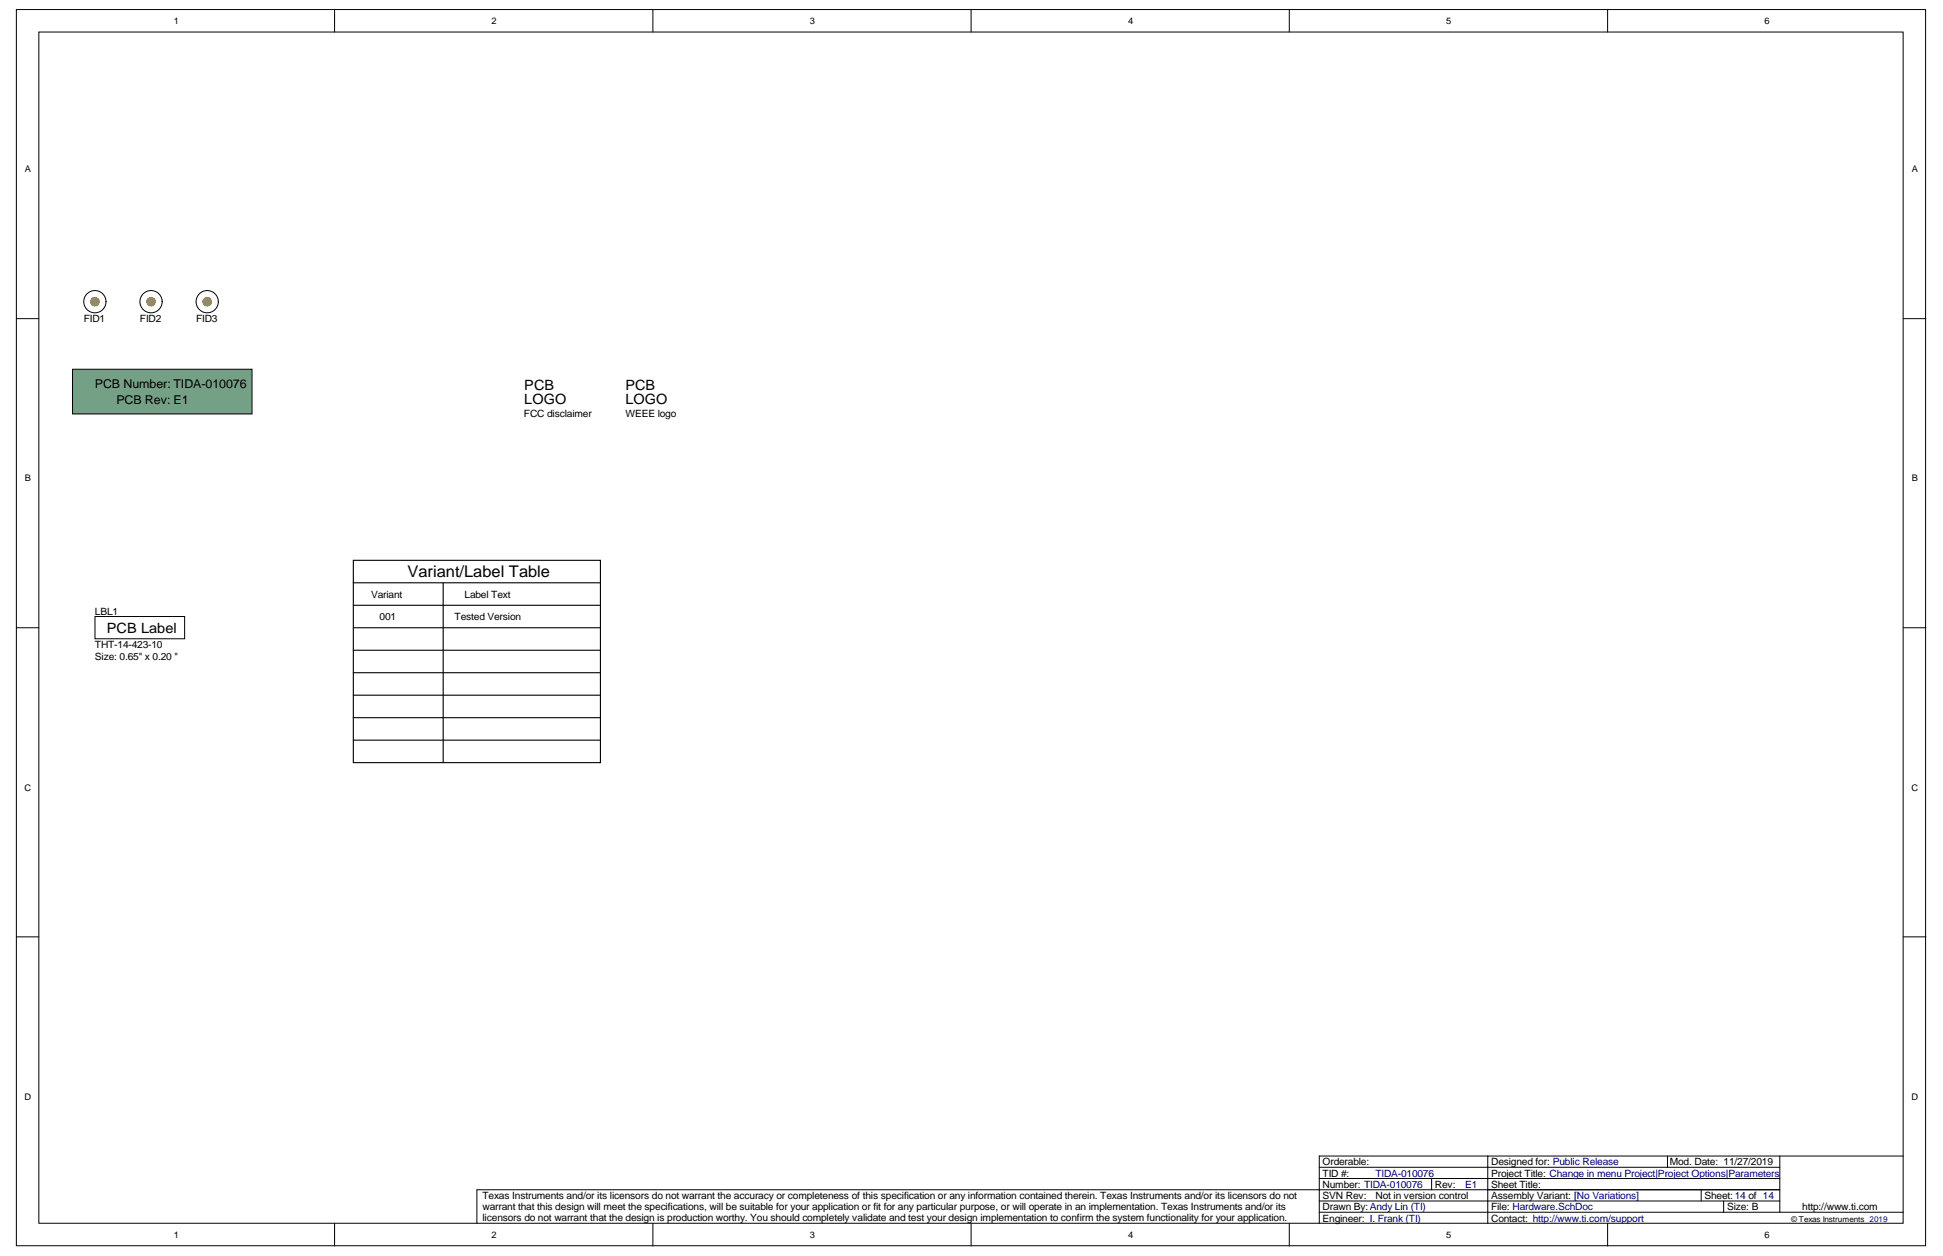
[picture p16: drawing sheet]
<svg xmlns="http://www.w3.org/2000/svg" width="432mm" height="279mm" viewBox="0 0 432 279" stroke-linecap="round" stroke-linejoin="round" font-family="sans-serif">
<defs><g id="words">
<text font-size="3.6" x="90.6" y="128.2">Variant/Label Table</text>
<g font-size="3.1">
<text x="116.5" y="89.9">LOGO</text>
<text x="116.5" y="86.6">PCB</text>
<text x="139" y="89.9">LOGO</text>
<text x="139" y="86.6">PCB</text>
<text x="23.7" y="140.5">PCB Label</text>
</g>
<g font-size="2.7">
<text x="21.1" y="86.1">PCB Number: TIDA-010076</text>
<text x="25.9" y="89.8">PCB Rev: E1</text>
</g>
<g font-size="2.2">
<text x="18.6" y="71.6">FID1</text>
<text x="31.1" y="71.6">FID2</text>
<text x="43.6" y="71.6">FID3</text>
<text x="116.4" y="92.6">FCC disclaimer</text>
<text x="139" y="92.6">WEEE logo</text>
<text x="21.1" y="136.5">LBL1</text>
<text x="82.5" y="132.8">Variant</text>
<text x="84.4" y="137.8">001</text>
<text x="101" y="137.8">Tested Version</text>
<text x="103.3" y="132.8">Label Text</text>
<text x="21.1" y="146.5">Size: 0.65&quot; x 0.20 &quot;</text>
<text x="21.1" y="144">THT-14-423-10</text>
<text x="293.9" y="263.9">Number: TIDA-010076</text>
<text x="293.9" y="261.4">TID #:</text>
<text x="293.9" y="258.9">Orderable:</text>
<text x="318.9" y="263.9">Rev:</text>
<text x="331.4" y="263.9">Sheet Title:</text>
<text x="331.4" y="261.4">Project Title: Change in menu Project|Project Options|Parameters</text>
<text x="331.4" y="258.9">Designed for: Public Release</text>
<text x="371.1" y="258.9">Mod. Date: 11/27/2019</text>
<text x="107.2" y="266.3">Texas Instruments and/or its licensors do not warrant the accuracy or completeness of this specification or any information contained therein. Texas Instruments and/or its licensors do not</text>
<text x="107.2" y="268.8">warrant that this design will meet the specifications, will be suitable for your application or fit for any particular purpose, or will operate in an implementation. Texas Instruments and/or its</text>
<text x="293.9" y="268.9">Drawn By:Andy Lin (TI)</text>
<text x="293.9" y="266.4">SVN Rev:</text>
<text x="305.7" y="266.4">Not in version control</text>
<text x="331.4" y="268.9">File: Hardware.SchDoc</text>
<text x="331.4" y="266.4">Assembly Variant: [No Variations]</text>
<text x="378.8" y="266.4">Sheet: 14 of 14</text>
<text x="383.8" y="268.9">Size: B</text>
<text x="400.5" y="268.9">http://www.ti.com</text>
<text x="107.2" y="271.2">licensors do not warrant that the design is production worthy. You should completely validate and test your design implementation to confirm the system functionality for your application.</text>
<text x="293.9" y="271.4">Engineer: I. Frank (TI)</text>
<text x="331.4" y="271.4">Contact: http://www.ti.com/support</text>
</g>
<g font-size="2.2" fill="#000080">
<text x="305.7" y="261.4">TIDA-010076</text>
<text x="325.6" y="263.9">E1</text>
</g>
<g font-size="2">
<text x="38.7" y="5.3">1</text>
<text x="109.2" y="5.3">2</text>
<text x="179.9" y="5.3">3</text>
<text x="250.7" y="5.3">4</text>
<text x="321.4" y="5.3">5</text>
<text x="392.1" y="5.3">6</text>
<text x="5.5" y="38.3">A</text>
<text x="424.8" y="38.3">A</text>
<text x="5.5" y="107">B</text>
<text x="424.9" y="107">B</text>
<text x="5.5" y="175.6">C</text>
<text x="424.8" y="175.6">C</text>
<text x="5.5" y="244.3">D</text>
<text x="424.8" y="244.3">D</text>
<text x="38.7" y="275">1</text>
<text x="109.2" y="275">2</text>
<text x="179.9" y="275">3</text>
<text x="250.7" y="275">4</text>
<text x="321.4" y="275">5</text>
<text x="392.1" y="275">6</text>
</g>
<text font-size="1.8" x="398" y="271.4">© Texas Instruments 2019</text>
</g></defs>
<g fill="#fff" stroke="#000" stroke-width=".22">
<path d="M3.6 2.1h424.3v274.7h-424.3z"/>
<path d="M8.6 7.1h414.3v264.7h-414.3z"/>
</g>
<g fill="none" stroke="#000" stroke-width=".22">
<path d="M74.4 2.1v5M145.1 2.1v5M215.8 2.1v5M286.5 2.1v5M357.3 2.1v5M3.6 70.8h5M423 70.8h5M3.6 139.5h5M423 139.5h5M3.6 208.1h5M423 208.1h5M293.2 259.3h102.3"/>
<path d="M330.6 256.8h-37.4v15M370.6 256.8v2.5M395.5 256.8v12.5M423 256.8h-92.4v15M74.4 271.8v5M145.1 271.8v5M215.8 271.8v5M286.5 271.8v5M293.2 269.3h129.8M293.2 266.8h102.3M293.2 261.8h102.3M318.2 261.8v2.5"/>
<path d="M357.3 271.8v5M378.1 264.3v2.5M383.1 266.8v2.5M395.5 264.3h-289.5v7.5"/>
</g>
<circle cx="33.6" cy="67" r="2.47" fill="#fff" stroke="#000" stroke-width=".22"/>
<circle cx="33.6" cy="67" r=".97" fill="#c39800" stroke="#c39800" stroke-width=".22"/>
<circle cx="21.1" cy="67" r="2.47" fill="#fff" stroke="#000" stroke-width=".22"/>
<circle cx="21.1" cy="67" r=".97" fill="#c39800" stroke="#c39800" stroke-width=".22"/>
<circle cx="46" cy="67" r="2.47" fill="#fff" stroke="#000" stroke-width=".22"/>
<circle cx="46" cy="67" r=".97" fill="#c39800" stroke="#c39800" stroke-width=".22"/>
<path d="M16.1 82h39.9v10h-39.9z" fill="#74a185" stroke="#000" stroke-width=".22"/>
<path d="M21.1 137h19.9v4.9h-19.9z" fill="#fff" stroke="#000" stroke-width=".22"/>
<path d="M78.5 129.5v39.9h54.9v-39.9M78.5 129.5v-5h54.9v5M78.5 129.5h54.9M78.5 134.5h54.9M78.5 139.5h54.9M98.5 129.5v39.9M78.5 144.5h54.9M78.5 149.5h54.9M78.5 154.5h54.9M78.5 159.4h54.9M78.5 164.4h54.9" fill="none" stroke="#000" stroke-width=".25"/>
<use href="#words"/>
</svg>
